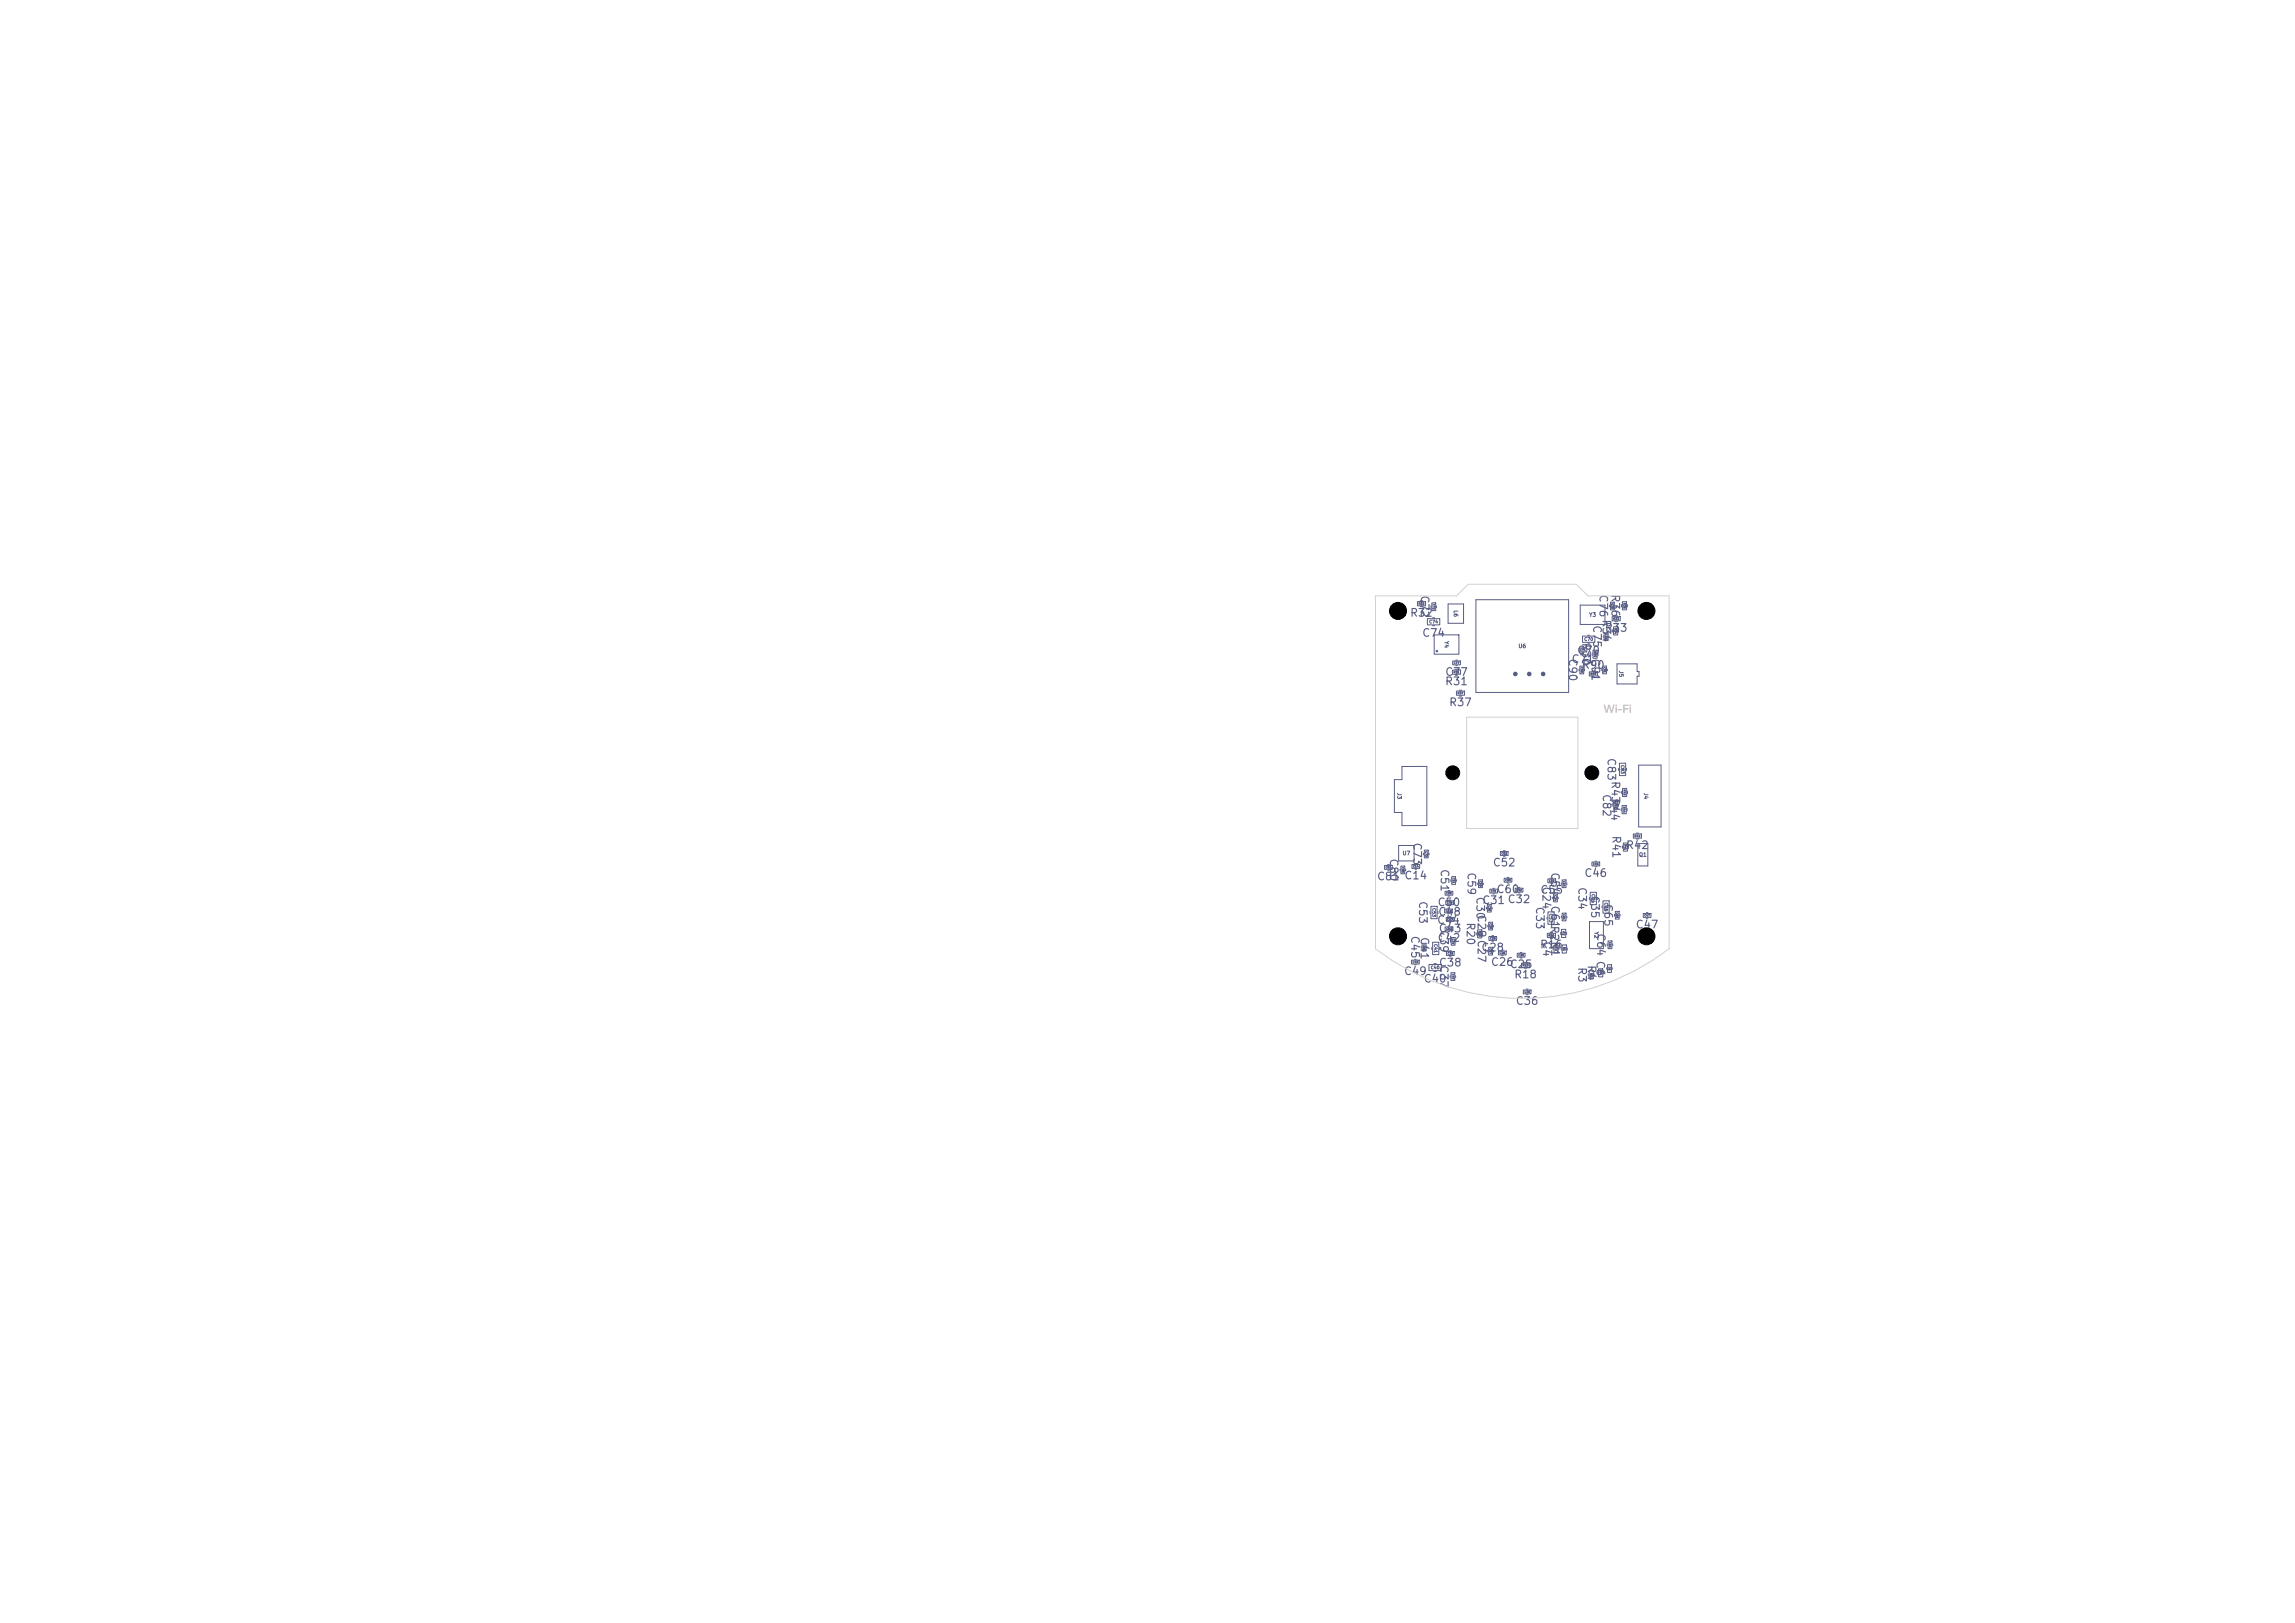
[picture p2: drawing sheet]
<svg xmlns="http://www.w3.org/2000/svg" width="297mm" height="210mm" viewBox="0 0 297 210" stroke-linecap="round" stroke-linejoin="round" font-family="sans-serif">
<defs><g id="words">
<g font-size="1" fill="#585d84">
<text x="183.6" y="77" transform="rotate(90 183.6 77)">C72</text>
<text x="206.7" y="76.9" transform="rotate(90 206.7 76.9)">C76</text>
<text x="208.3" y="76.8" transform="rotate(90 208.3 76.8)">R36</text>
<text x="182.4" y="80">R32</text>
<text x="184" y="82.6">C74</text>
<text x="204.5" y="83.1" transform="rotate(90 204.5 83.1)">R30</text>
<text x="205.9" y="80.8" transform="rotate(90 205.9 80.8)">C75</text>
<text x="207.2" y="80.1" transform="rotate(90 207.2 80.1)">R34</text>
<text x="207.6" y="82">R33</text>
<text x="186.9" y="88.9">R31</text>
<text x="186.9" y="87.7">C77</text>
<text x="202.8" y="85.1" transform="rotate(90 202.8 85.1)">C90</text>
<text x="203.3" y="86">C71</text>
<text x="204" y="84.9">C70</text>
<text x="204.6" y="86.8">R90</text>
<text x="205.7" y="85.1" transform="rotate(90 205.7 85.1)">C91</text>
<text x="187.5" y="91.6">R37</text>
<text x="207.8" y="98" transform="rotate(90 207.8 98)">C83</text>
<text x="208.3" y="101" transform="rotate(90 208.3 101)">R43</text>
<text x="207.2" y="102.7" transform="rotate(90 207.2 102.7)">C82</text>
<text x="208.3" y="103.2" transform="rotate(90 208.3 103.2)">R44</text>
<text x="179.6" y="111" transform="rotate(90 179.6 111)">C80</text>
<text x="182.7" y="109" transform="rotate(90 182.7 109)">C73</text>
<text x="186.2" y="112.4" transform="rotate(90 186.2 112.4)">C51</text>
<text x="189.7" y="112.8" transform="rotate(90 189.7 112.8)">C59</text>
<text x="193.1" y="112.4">C52</text>
<text x="200.5" y="112.8" transform="rotate(90 200.5 112.8)">C54</text>
<text x="205" y="113.7">C46</text>
<text x="208.4" y="108.1" transform="rotate(90 208.4 108.1)">R41</text>
<text x="210.4" y="110.1">R42</text>
<text x="178.1" y="114.2">C81 C14</text>
<text x="183.4" y="116.5" transform="rotate(90 183.4 116.5)">C53</text>
<text x="185.9" y="119.8">C44</text>
<text x="186" y="117.5">C50</text>
<text x="186" y="118.7">C48</text>
<text x="189.6" y="119.3" transform="rotate(90 189.6 119.3)">R20</text>
<text x="190.8" y="116" transform="rotate(90 190.8 116)">C30</text>
<text x="191" y="118.3" transform="rotate(90 191 118.3)">C29C27</text>
<text x="191.7" y="117.2">C31 C32</text>
<text x="193.6" y="115.8">C60</text>
<text x="198.5" y="117.2" transform="rotate(90 198.5 117.2)">C33</text>
<text x="199.3" y="115.9">C55</text>
<text x="199.4" y="114.6" transform="rotate(90 199.4 114.6)">C24</text>
<text x="200.4" y="119.7" transform="rotate(90 200.4 119.7)">R2R1</text>
<text x="200.5" y="117.1" transform="rotate(90 200.5 117.1)">C61</text>
<text x="204" y="114.7" transform="rotate(90 204 114.7)">C34</text>
<text x="205.7" y="115.8" transform="rotate(90 205.7 115.8)">C35</text>
<text x="207.4" y="116.9" transform="rotate(90 207.4 116.9)">C65</text>
<text x="182.4" y="121" transform="rotate(90 182.4 121)">C45</text>
<text x="183.6" y="121.2" transform="rotate(90 183.6 121.2)">C41</text>
<text x="186" y="122.1">C42</text>
<text x="186.1" y="124.8" transform="rotate(90 186.1 124.8)">C37</text>
<text x="186.1" y="120.9">C43</text>
<text x="186.1" y="120.3" transform="rotate(90 186.1 120.3)">C39</text>
<text x="186.1" y="125.3">C38</text>
<text x="191.6" y="123.3">C28</text>
<text x="192.9" y="125.2">C26</text>
<text x="195.3" y="125.5">C25</text>
<text x="199.2" y="123">R16</text>
<text x="199.4" y="121.7" transform="rotate(90 199.4 121.7)">C4</text>
<text x="204" y="125.1" transform="rotate(90 204 125.1)">R3</text>
<text x="205.2" y="124.8" transform="rotate(90 205.2 124.8)">R4</text>
<text x="206.4" y="120.7" transform="rotate(90 206.4 120.7)">C64 C6</text>
<text x="211.6" y="120.4">C47</text>
<text x="181.6" y="126.4">C49</text>
<text x="184.2" y="127.4">C40</text>
<text x="195.9" y="126.8">R18</text>
<text x="196.1" y="130.3">C36</text>
</g>
<g font-size=".5" fill="#585d84">
<text x="186.8" y="82.9" transform="rotate(90 186.8 82.9)">Y4</text>
<text x="188" y="78.9" transform="rotate(90 188 78.9)">L6</text>
<text x="196.5" y="84">U6</text>
<text x="205.6" y="79.9">Y3</text>
<text x="209.4" y="86.7" transform="rotate(90 209.4 86.7)">J5</text>
<text x="180.7" y="102.5" transform="rotate(90 180.7 102.5)">J3</text>
<text x="212.6" y="102.5" transform="rotate(90 212.6 102.5)">J4</text>
<text x="181.5" y="110.8">U7</text>
<text x="212.1" y="111">Q1</text>
<text x="206.2" y="120.5" transform="rotate(90 206.2 120.5)">Y2</text>
</g>
<g font-size=".4" fill="#585d84">
<text x="184.9" y="80.8">C74</text>
<text x="205" y="83">C70</text>
<text x="209.7" y="98.9" transform="rotate(90 209.7 98.9)">C83</text>
<text x="185.3" y="117.5" transform="rotate(90 185.3 117.5)">C53</text>
<text x="200.4" y="118.2" transform="rotate(90 200.4 118.2)">C33</text>
<text x="205.9" y="115.6" transform="rotate(90 205.9 115.6)">C34</text>
<text x="207.5" y="116.7" transform="rotate(90 207.5 116.7)">C35</text>
<text x="185.1" y="125.5">C40</text>
<text x="185.5" y="122.1" transform="rotate(90 185.5 122.1)">C41</text>
</g>
<g font-size=".3" fill="#585d84">
<text x="210" y="78" transform="rotate(90 210 78)">R36</text>
<text x="183.6" y="78.3">R32</text>
<text x="185.4" y="78.1" transform="rotate(90 185.4 78.1)">C72</text>
<text x="207.7" y="82" transform="rotate(90 207.7 82)">C75</text>
<text x="208.5" y="78" transform="rotate(90 208.5 78)">C76</text>
<text x="208.8" y="80.3">R33</text>
<text x="208.9" y="81.2" transform="rotate(90 208.9 81.2)">R34</text>
<text x="188.1" y="87.2">R31</text>
<text x="188.1" y="86">C77</text>
<text x="188.6" y="89.9">R37</text>
<text x="204.5" y="84.3">C71</text>
<text x="204.5" y="86.3" transform="rotate(90 204.5 86.3)">C90</text>
<text x="205.8" y="87.4">R90</text>
<text x="206.2" y="84.2" transform="rotate(90 206.2 84.2)">R30</text>
<text x="207.5" y="86.3" transform="rotate(90 207.5 86.3)">C91</text>
<text x="208.9" y="103.8" transform="rotate(90 208.9 103.8)">C82</text>
<text x="210" y="104.4" transform="rotate(90 210 104.4)">R44</text>
<text x="210" y="102.1" transform="rotate(90 210 102.1)">R43</text>
<text x="179.3" y="112.4">C81</text>
<text x="181.4" y="112.2" transform="rotate(90 181.4 112.2)">C80</text>
<text x="182.8" y="112.3">C14</text>
<text x="184.4" y="110.1" transform="rotate(90 184.4 110.1)">C73</text>
<text x="187.9" y="113.5" transform="rotate(90 187.9 113.5)">C51</text>
<text x="191.4" y="114" transform="rotate(90 191.4 114)">C59</text>
<text x="194.3" y="110.6">C52</text>
<text x="202.2" y="114" transform="rotate(90 202.2 114)">C54</text>
<text x="206.1" y="112">C46</text>
<text x="210.2" y="109.2" transform="rotate(90 210.2 109.2)">R41</text>
<text x="211.5" y="108.4">R42</text>
<text x="187.1" y="118.1">C44</text>
<text x="187.1" y="115.8">C50</text>
<text x="187.2" y="117">C48</text>
<text x="187.3" y="119.2">C43</text>
<text x="192.5" y="117.1" transform="rotate(90 192.5 117.1)">C30</text>
<text x="192.7" y="119.4" transform="rotate(90 192.7 119.4)">C29</text>
<text x="192.9" y="115.5">C31</text>
<text x="194.8" y="114.1">C60</text>
<text x="196.2" y="115.4">C32</text>
<text x="200.4" y="114.2">C55</text>
<text x="201.1" y="115.8" transform="rotate(90 201.1 115.8)">C24</text>
<text x="202.2" y="118.3" transform="rotate(90 202.2 118.3)">C61</text>
<text x="209.1" y="118" transform="rotate(90 209.1 118)">C65</text>
<text x="212.8" y="118.6">C47</text>
<text x="182.8" y="124.7">C49</text>
<text x="184.1" y="122.2" transform="rotate(90 184.1 122.2)">C45</text>
<text x="187.1" y="120.4">C42</text>
<text x="187.3" y="123.6">C38</text>
<text x="187.8" y="126" transform="rotate(90 187.8 126)">C37</text>
<text x="187.9" y="121.4" transform="rotate(90 187.9 121.4)">C39</text>
<text x="191.3" y="120.4" transform="rotate(90 191.3 120.4)">R20</text>
<text x="192.7" y="122.7" transform="rotate(90 192.7 122.7)">C27</text>
<text x="192.8" y="121.6">C28</text>
<text x="194" y="123.5">C26</text>
<text x="196.5" y="123.8">C25</text>
<text x="197" y="125.1">R18</text>
<text x="200.4" y="121.2">R16</text>
<text x="201.2" y="122.5" transform="rotate(90 201.2 122.5)">C4</text>
<text x="202.2" y="120.5" transform="rotate(90 202.2 120.5)">R2</text>
<text x="202.2" y="122.5" transform="rotate(90 202.2 122.5)">R1</text>
<text x="205.7" y="125.9" transform="rotate(90 205.7 125.9)">R3</text>
<text x="207" y="125.6" transform="rotate(90 207 125.6)">R4</text>
<text x="208.1" y="125.1" transform="rotate(90 208.1 125.1)">C6</text>
<text x="208.2" y="121.9" transform="rotate(90 208.2 121.9)">C64</text>
<text x="197.2" y="128.5">C36</text>
</g>
</g></defs>
<g fill="none" stroke="#585d84" stroke-width=".13">
<path d="M183.4 77.8h1.1v.6h-1.1zM183.8 77.7h.3M183.8 78.5h.3M185.2 78.4v.2M185.3 78h.5v1h-.5zM185.4 79.9h.3M185.9 78.4v.2M187.4 78.2h2v2.5h-2zM191 77.6h12v12h-12zM204.5 78.3h3.2v2.5h-3.2zM208.3 78.3v.2M208.4 77.9h.5v1h-.5z"/>
<path d="M208.6 79.8h1.1v.5h-1.1zM209 79.7h.3M209 78.3v.2M209.8 78.2v.3M210 77.9h.5v1h-.5zM210.6 78.2v.3M181.4 99.2h3.3v7.6h-3.3v-1.7h-.9v-4.2h.9zM184.7 80.1h1.6v.8h-1.6zM185.4 81h.3M185.6 82.1h3.2v2.6h-3.2zM188 86.7h1v.5h-1zM188 85.5h1v.5h-1z"/>
<path d="M188.3 86.6h.3M188.3 87.4h.3M188.4 85.4h.2M188.4 86.1h.2M188.5 89.4h1v.6h-1zM188.9 89.3h.3M188.9 90.1h.3M204.3 86.6v.2M204.3 83.9h1v.5h-1zM204.5 86.2h.5v1h-.5zM204.7 83.7h.3M204.7 84.5h.3"/>
<path d="M204.8 82.3h1.6v.8h-1.6zM205.1 86.6v.2M205.5 82.2h.2M205.5 83.2h.2M205.7 86.9h1v.6h-1zM206 84.5v.3M206 86.8h.4M206 87.6h.4M206.2 84.1h.5v1.1h-.5zM206.8 84.5v.3M207.3 86.6v.2M207.4 86.2h.5v1h-.5z"/>
<path d="M207.5 82.3v.2M207.6 81.9h.5v1h-.5zM208 86.6v.2M208.2 82.3v.2M208.7 81.5v.3M208.8 81.1h.5v1.1h-.5zM209 80.4h.3M209.3 85.9h2.6v1h.2v.6h-.2v1h-2.6zM209.5 81.5v.3M209.5 99.4v.3M209.6 98.8h.8v1.6h-.8zM210.5 99.4v.3"/>
<path d="M212.1 99h2.9v8h-2.9zM179.2 112h1v.5h-1zM179.6 111.9h.2M179.6 112.6h.2M181 109.4h2v2h-2zM181.2 112.5v.2M181.3 112.1h.5v1h-.5zM181.9 112.5v.2M182.7 111.9h1v.5h-1zM183.1 111.8h.2M183.1 112.5h.2M184.2 110.4v.2"/>
<path d="M184.3 110h.5v1h-.5zM184.9 110.4v.2M185.1 117.9v.3M185.2 117.3h.8v1.6h-.8zM186.1 117.9v.3M187 117.6h1v.5h-1zM187 115.3h1v.5h-1zM187 119.9h1v.5h-1zM187.1 116.6h1v.5h-1zM187.2 118.7h1v.5h-1zM187.3 117.5h.3M187.3 118.2h.3"/>
<path d="M187.4 115.2h.2M187.4 115.9h.2M187.4 119.8h.2M187.5 116.4h.2M187.5 117.2h.2M187.6 118.6h.2M187.6 119.3h.2M187.8 113.8v.2M187.9 113.4h.5v1h-.5zM188.5 113.8v.2M191.2 114.2v.3M191.3 113.9h.5v1h-.5z"/>
<path d="M192 114.2v.3M192.4 117.4v.2M192.5 117h.5v1h-.5zM192.5 119.7v.2M192.7 119.3h.5v1h-.5zM192.8 115.1h1v.5h-1zM193.1 117.4v.2M193.2 114.9h.2M193.2 115.7h.2M193.3 119.7v.2M194.2 110.2h1v.5h-1zM194.6 110.1h.2"/>
<path d="M194.6 110.8h.2M194.7 113.6h1v.5h-1zM195 113.5h.3M195 114.3h.3M196.1 114.9h1v.5h-1zM196.5 114.8h.2M196.5 115.5h.2M200.2 118.7v.2M200.3 113.7h1v.5h-1zM200.3 118h.8v1.6h-.8zM200.7 113.6h.2M200.7 114.3h.2"/>
<path d="M200.9 116.1v.2M201 115.7h.5v1h-.5zM201.2 118.7v.2M201.7 116.1v.2M202.1 114.2v.3M202.1 118.5v.3M202.2 113.9h.5v1h-.5zM202.2 118.2h.5v1h-.5zM202.8 114.2v.3M202.8 118.5v.3M205.7 116.1v.3M205.7 119.3h1.8v3.5h-1.8z"/>
<path d="M205.8 115.5h.8v1.6h-.8zM206 111.5h1v.5h-1zM206.4 111.4h.2M206.4 112.2h.2M206.7 116.1v.3M207.3 117.2v.3M207.4 116.6h.8v1.6h-.8zM208.4 117.2v.3M208.7 104.1v.2M208.8 103.7h.5v1h-.5zM208.9 118.3v.2M209 117.9h.5v1h-.5z"/>
<path d="M209.5 104.1v.2M209.7 118.3v.2M209.8 104.6v.3M209.9 102.4v.3M209.9 104.2h.6v1.1h-.6zM210 102h.5v1.1h-.5zM210 109.5v.3M210.1 109.1h.5v1h-.5zM210.6 104.6v.3M210.6 102.4v.3M210.7 109.5v.3M211.4 107.9h1v.6h-1z"/>
<path d="M211.8 107.8h.3M211.8 108.6h.3M212 109.2h1.3v2.9h-1.3zM212.7 118.2h1v.5h-1zM213 118.1h.3M213 118.8h.3M182.7 124.2h1v.5h-1zM183.1 124.1h.2M183.1 124.9h.2M183.9 122.5v.2M184 122.1h.5v1h-.5zM184.7 122.5v.2"/>
<path d="M184.9 124.8h1.6v.8h-1.6zM185.3 122.6v.3M185.4 121.9h.8v1.6h-.8zM185.6 124.7h.3M185.6 125.7h.3M186.3 122.6v.3M187.2 123.1h1v.5h-1zM187.4 120.5h.2M187.6 123h.2M187.6 123.7h.2M187.7 126.3v.2M187.7 121.7v.2"/>
<path d="M187.8 125.9h.5v1h-.5zM187.8 121.3h.5v1h-.5zM188.4 126.3v.2M188.4 121.7v.2M191.1 120.7v.3M191.2 120.3h.6v1.1h-.6zM191.9 120.7v.3M192.5 123v.2M192.6 122.6h.5v1h-.5zM192.7 121.2h1v.5h-1zM193.1 121.1h.2M193.1 121.8h.2"/>
<path d="M193.3 123v.2M193.9 123.1h1v.5h-1zM194.3 122.9h.2M194.3 123.7h.2M196.4 123.3h1v.5h-1zM196.7 123.2h.3M196.7 124h.3M196.9 124.6h1.1v.6h-1.1zM197.1 128.1h1v.5h-1zM197.3 124.5h.3M197.3 125.3h.3M197.5 128h.2"/>
<path d="M197.5 128.7h.2M200.2 120.8h1.1v.5h-1.1zM200.6 120.7h.3M200.6 121.4h.3M201 122.7v.2M201.1 122.3h.5v1h-.5zM201.7 122.7v.2M202 120.6v.3M202.1 122.6v.4M202.1 120.3h.5v1h-.5zM202.2 122.3h.5v1h-.5zM202.7 120.6v.3"/>
<path d="M202.8 122.6v.4M205.5 126v.3M205.7 125.6h.5v1.1h-.5zM206.3 126v.3M206.8 125.7v.3M206.9 125.4h.5v1h-.5zM207.5 125.7v.3M207.9 125.2v.2M208 122.1v.3M208 124.8h.5v1h-.5zM208.1 121.8h.5v1h-.5zM208.6 125.2v.2"/>
<path d="M208.7 122.1v.3"/>
<circle cx="186" cy="84.2" r=".1"/>
</g>
<g fill="none" stroke="#585d84" stroke-width=".3">
<circle cx="196.1" cy="87.2" r=".15"/>
<circle cx="197.9" cy="87.2" r=".15"/>
<circle cx="199.7" cy="87.2" r=".15"/>
</g>
<g fill="#e8b2a7">
<path d="M210.9 91.2h.2v.2h-.2z"/>
<path d="M210.9 91.5h.2v.7h-.2z"/>
<path d="M209.4 91.7h.5v.2h-.5z"/>
<path d="M209.1 91.5h.1v.7h-.1z"/>
<path d="M209.1 91.2h.2v.2h-.2z"/>
<path d="M210.1 91.2h.7v.1l-.5 .1v.2h.4v.2h-.4l-.1 .4h-.1z"/>
<path d="M207.5 91.2h.2l.2 .8 .2-.8h.2l.3 .8 .2-.8h.1l-.2 1h-.3l-.2-.7-.2 .7h-.2z"/>
</g>
<path d="M178 77.1h10.5l1.5-1.5h14l1.5 1.5h10.5v45.7a31.3 31.3 0 0 1-38 0zM189.8 92.8h14.4v14.4h-14.4z" fill="none" stroke="#d0d2cd" stroke-width=".13"/>
<g fill="#000" stroke="#000" stroke-width=".13">
<circle cx="180.9" cy="79" r="1.1"/>
<circle cx="213.1" cy="79" r="1.1"/>
<circle cx="188" cy="100" r=".9"/>
<circle cx="206" cy="100" r=".9"/>
<circle cx="180.9" cy="121.1" r="1.1"/>
<circle cx="213.1" cy="121.1" r="1.1"/>
</g>
<use href="#words"/>
</svg>
